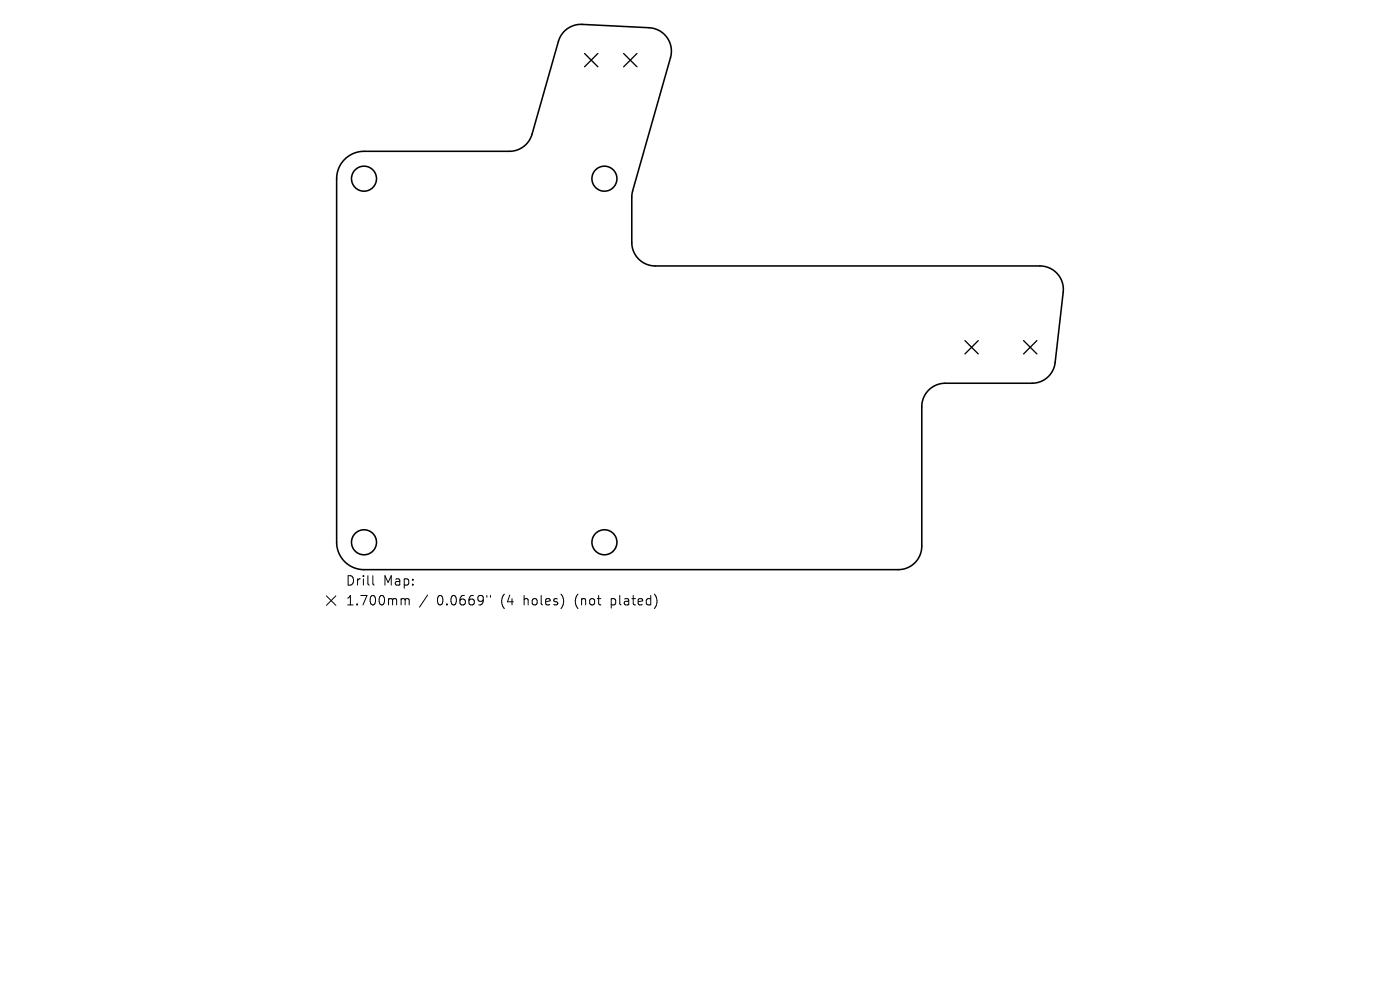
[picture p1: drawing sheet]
<svg xmlns="http://www.w3.org/2000/svg" width="297mm" height="210mm" viewBox="0 0 297 210" stroke-linecap="round" stroke-linejoin="round" font-family="sans-serif">
<defs><g id="words">
<g font-size="2.8">
<text x="73.2" y="124.5">Drill</text>
<text x="81.3" y="124.5">Map:</text>
<text x="73.2" y="128.7">1.700mm</text>
<text x="92.7" y="128.7">0.0669&quot;</text>
<text x="106.4" y="128.7">(4</text>
<text x="111.4" y="128.7">holes)</text>
<text x="122.4" y="128.7">(not</text>
<text x="130.3" y="128.7">plated)</text>
</g>
</g></defs>
<g fill="none" stroke="#000" stroke-width=".33">
<path d="M73.1 33.8a5.8 5.8 0 0 1 4.1-1.7h30.9a5 5 0 0 0 4.8-3.6l5.6-19.7a5 5 0 0 1 5-3.6l14.2 .7a5 5 0 0 1 4.5 6.3l-8.1 28.7-.1 10.5a5 5 0 0 0 5 5h81.6a5 5 0 0 1 5 5.6l-1.8 14.9a4.9 4.9 0 0 1-4.8 4.4h-18.6a5 5 0 0 0-4.8 5v29.6a5 5 0 0 1-5 4.9h-113.4a5.8 5.8 0 0 1-5.8-5.8v-77.1a5.8 5.8 0 0 1 1.7-4.1z"/>
<circle cx="77.2" cy="37.9" r="2.65"/>
<circle cx="128.2" cy="37.9" r="2.65"/>
<circle cx="77.2" cy="115" r="2.65"/>
<circle cx="128.2" cy="115" r="2.65"/>
</g>
<path d="M124 11.4l2.8 2.8M126.8 11.4l-2.8 2.8M132.3 11.4l2.8 2.8M135.1 11.4l-2.8 2.8M204.7 72.3l2.8 2.8M207.5 72.3l-2.8 2.8M217.1 72.3l2.9 2.8M220 72.3l-2.9 2.8" fill="none" stroke="#000" stroke-width=".28"/>
<path d="M69.2 126.4l2 2M71.2 126.4l-2 2M79.1 122.1v1.7l.3 .3M85.4 127h.3l.3 .3M86 127.3l.2-.3 .5 .1 .1 1.2M86 127.3v1M90.7 126.2l-1.7 2.6M103.3 126.3v.4M104 126.3v.4" fill="none" stroke="#000" stroke-width=".21"/>
<use href="#words"/>
</svg>
